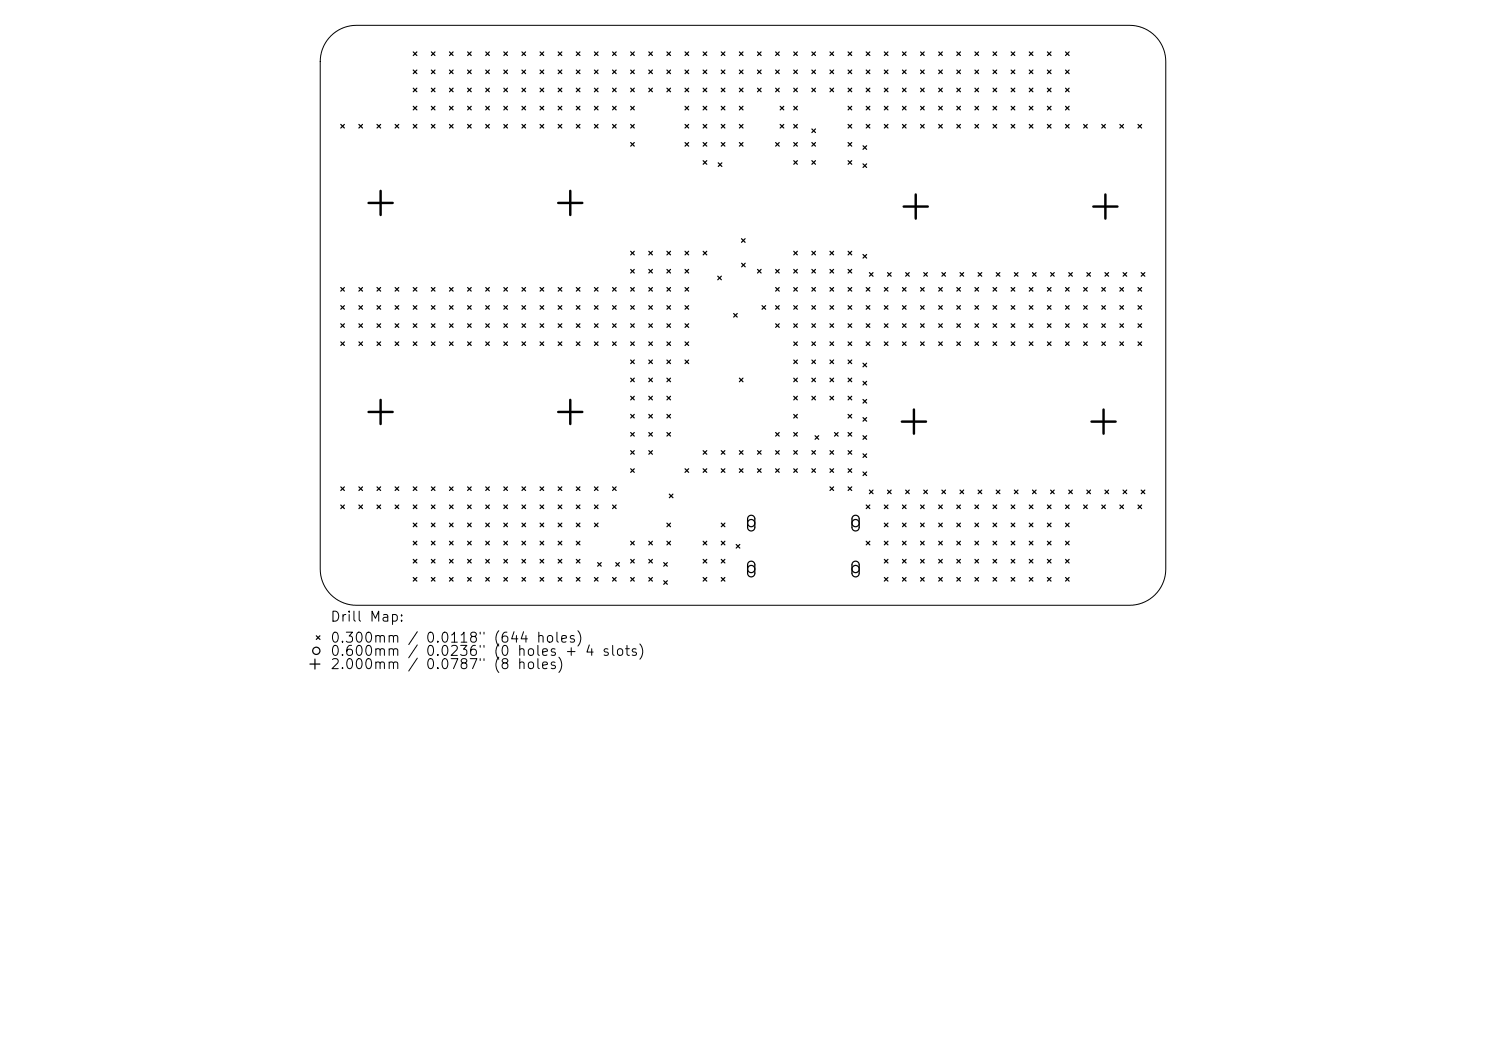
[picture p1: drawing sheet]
<svg xmlns="http://www.w3.org/2000/svg" width="297mm" height="210mm" viewBox="0 0 297 210" stroke-linecap="round" stroke-linejoin="round" font-family="sans-serif">
<defs><g id="words">
<g font-size="2">
<text x="65.9" y="124.7">Drill Map:</text>
<text x="65.9" y="128.9">0.300mm / 0.0118&quot; (644 holes)</text>
<text x="65.9" y="131.6">0.600mm</text>
<text x="84.9" y="131.6">0.0236&quot; (0 holes + 4 slots)</text>
<text x="65.9" y="134.2">2.000mm / 0.0787&quot; (8 holes)</text>
</g>
</g></defs>
<path d="M66.1 7.2a7.2 7.2 0 0 1 5.1-2.1h154.6a7.2 7.2 0 0 1 7.2 7.2v101.4a7.2 7.2 0 0 1-7.2 7.2h-154.6a7.2 7.2 0 0 1-7.2-7.2v-101.4a7.2 7.2 0 0 1 2.1-5.1z" fill="none" stroke="#000" stroke-width=".2"/>
<g fill="none" stroke="#000" stroke-width=".24">
<path d="M82.6 10.4l.7 .7M82.6 14l.7 .7M82.6 17.6l.7 .7M83.3 10.4l-.7 .7M83.3 14l-.7 .7M83.3 17.6l-.7 .7M86.2 14l.7 .7M86.2 17.6l.7 .7M86.2 10.4l.7 .7M86.9 10.4l-.7 .7M86.9 14l-.7 .7M86.9 17.6l-.7 .7"/>
<path d="M89.8 17.6l.8 .7M89.8 14l.8 .7M89.8 10.4l.8 .7M90.6 10.4l-.8 .7M90.6 14l-.8 .7M90.6 17.6l-.8 .7M93.5 17.6l.7 .7M93.5 10.4l.7 .7M93.5 14l.7 .7M94.2 10.4l-.7 .7M94.2 14l-.7 .7M94.2 17.6l-.7 .7"/>
<path d="M97.1 14l.7 .7M97.1 17.6l.7 .7M97.1 10.4l.7 .7M97.8 10.4l-.7 .7M97.8 14l-.7 .7M97.8 17.6l-.7 .7M100.7 14l.7 .7M100.7 10.4l.7 .7M100.7 17.6l.7 .7M101.4 10.4l-.7 .7M101.4 14l-.7 .7M101.4 17.6l-.7 .7"/>
<path d="M104.3 17.6l.7 .7M104.3 14l.7 .7M104.3 10.4l.7 .7M105 10.4l-.7 .7M105 14l-.7 .7M105 17.6l-.7 .7M107.9 17.6l.8 .7M107.9 14l.8 .7M107.9 10.4l.8 .7M108.7 17.6l-.8 .7M108.7 10.4l-.8 .7M108.7 14l-.8 .7"/>
<path d="M111.6 17.6l.7 .7M111.6 14l.7 .7M111.6 10.4l.7 .7M112.3 14l-.7 .7M112.3 10.4l-.7 .7M112.3 17.6l-.7 .7M115.2 17.6l.7 .7M115.2 10.4l.7 .7M115.2 14l.7 .7M115.9 10.4l-.7 .7M115.9 17.6l-.7 .7M115.9 14l-.7 .7"/>
<path d="M118.8 14l.7 .7M118.8 17.6l.7 .7M118.8 10.4l.7 .7M119.5 14l-.7 .7M119.5 17.6l-.7 .7M119.5 10.4l-.7 .7M122.4 14l.8 .7M122.4 10.4l.8 .7M122.4 17.6l.8 .7M123.2 10.4l-.8 .7M123.2 14l-.8 .7M123.2 17.6l-.8 .7"/>
<path d="M126 17.6l.8 .7M126 14l.8 .7M126 10.4l.8 .7M126.8 10.4l-.8 .7M126.8 14l-.8 .7M126.8 17.6l-.8 .7M129.7 17.6l.7 .7M129.7 14l.7 .7M129.7 10.4l.7 .7M130.4 10.4l-.7 .7M130.4 17.6l-.7 .7M130.4 14l-.7 .7"/>
<path d="M133.3 17.6l.7 .7M133.3 14l.7 .7M133.3 10.4l.7 .7M134 14l-.7 .7M134 17.6l-.7 .7M134 10.4l-.7 .7M136.9 17.6l.7 .7M136.9 14l.7 .7M136.9 10.4l.7 .7M137.6 10.4l-.7 .7M137.6 14l-.7 .7M137.6 17.6l-.7 .7"/>
<path d="M140.5 14l.8 .7M140.5 10.4l.8 .7M140.5 17.6l.8 .7M141.3 10.4l-.8 .7M141.3 14l-.8 .7M141.3 17.6l-.8 .7M144.2 17.6l.7 .7M144.2 14l.7 .7M144.2 10.4l.7 .7M144.9 10.4l-.7 .7M144.9 17.6l-.7 .7M144.9 14l-.7 .7"/>
<path d="M147.8 17.6l.7 .7M147.8 14l.7 .7M147.8 10.4l.7 .7M148.5 17.6l-.7 .7M148.5 14l-.7 .7M148.5 10.4l-.7 .7M151.4 17.6l.7 .7M151.4 14l.7 .7M151.4 10.4l.7 .7M152.1 14l-.7 .7M152.1 17.6l-.7 .7M152.1 10.4l-.7 .7"/>
<path d="M155 17.6l.7 .7M155 10.4l.7 .7M155 14l.7 .7M155.7 10.4l-.7 .7M155.7 14l-.7 .7M155.7 17.6l-.7 .7M158.6 14l.8 .7M158.6 17.6l.8 .7M158.6 10.4l.8 .7M159.4 10.4l-.8 .7M159.4 17.6l-.8 .7M159.4 14l-.8 .7"/>
<path d="M162.3 14l.7 .7M162.3 10.4l.7 .7M162.3 17.6l.7 .7M163 14l-.7 .7M163 17.6l-.7 .7M163 10.4l-.7 .7M165.9 17.6l.7 .7M165.9 14l.7 .7M165.9 10.4l.7 .7M166.6 10.4l-.7 .7M166.6 14l-.7 .7M166.6 17.6l-.7 .7"/>
<path d="M169.5 17.6l.7 .7M169.5 14l.7 .7M169.5 10.4l.7 .7M170.2 10.4l-.7 .7M170.2 14l-.7 .7M170.2 17.6l-.7 .7M173.1 17.6l.8 .7M173.1 14l.8 .7M173.1 10.4l.8 .7M173.9 17.6l-.8 .7M173.9 14l-.8 .7M173.9 10.4l-.8 .7"/>
<path d="M176.7 17.6l.8 .7M176.7 10.4l.8 .7M176.7 14l.8 .7M177.5 17.6l-.8 .7M177.5 14l-.8 .7M177.5 10.4l-.8 .7M180.4 14l.7 .7M180.4 17.6l.7 .7M180.4 10.4l.7 .7M181.1 14l-.7 .7M181.1 10.4l-.7 .7M181.1 17.6l-.7 .7"/>
<path d="M184 14l.7 .7M184 10.4l.7 .7M184 17.6l.7 .7M184.7 10.4l-.7 .7M184.7 17.6l-.7 .7M184.7 14l-.7 .7M187.6 17.6l.7 .7M187.6 14l.7 .7M187.6 10.4l.7 .7M188.3 17.6l-.7 .7M188.3 14l-.7 .7M188.3 10.4l-.7 .7"/>
<path d="M191.2 17.6l.8 .7M191.2 14l.8 .7M191.2 10.4l.8 .7M192 14l-.8 .7M192 17.6l-.8 .7M192 10.4l-.8 .7M194.9 17.6l.7 .7M194.9 14l.7 .7M194.9 10.4l.7 .7M195.6 10.4l-.7 .7M195.6 14l-.7 .7M195.6 17.6l-.7 .7"/>
<path d="M198.5 17.6l.7 .7M198.5 10.4l.7 .7M198.5 14l.7 .7M199.2 10.4l-.7 .7M199.2 17.6l-.7 .7M199.2 14l-.7 .7M202.1 14l.7 .7M202.1 17.6l.7 .7M202.1 10.4l.7 .7M202.8 17.6l-.7 .7M202.8 14l-.7 .7M202.8 10.4l-.7 .7"/>
<path d="M205.7 17.6l.7 .7M205.7 14l.7 .7M205.7 10.4l.7 .7M206.4 14l-.7 .7M206.4 17.6l-.7 .7M206.4 10.4l-.7 .7M209.3 17.6l.8 .7M209.3 14l.8 .7M209.3 10.4l.8 .7M210.1 10.4l-.8 .7M210.1 14l-.8 .7M210.1 17.6l-.8 .7"/>
<path d="M213 17.6l.7 .7M213 14l.7 .7M213 10.4l.7 .7M213.7 10.4l-.7 .7M213.7 17.6l-.7 .7M213.7 14l-.7 .7M68.1 24.9l.7 .7M68.8 24.9l-.7 .7M71.7 24.9l.8 .7M72.5 24.9l-.8 .7M75.4 24.9l.7 .7M76.1 24.9l-.7 .7"/>
<path d="M79 24.9l.7 .7M79.7 24.9l-.7 .7M82.6 21.2l.7 .8M82.6 24.9l.7 .7M83.3 21.2l-.7 .8M83.3 24.9l-.7 .7M86.2 24.9l.7 .7M86.2 21.2l.7 .8M86.9 21.2l-.7 .8M86.9 24.9l-.7 .7M89.8 21.2l.8 .8M89.8 24.9l.8 .7"/>
<path d="M90.6 21.2l-.8 .8M90.6 24.9l-.8 .7M93.5 21.2l.7 .8M93.5 24.9l.7 .7M94.2 21.2l-.7 .8M94.2 24.9l-.7 .7M97.1 24.9l.7 .7M97.1 21.2l.7 .8M97.8 21.2l-.7 .8M97.8 24.9l-.7 .7M100.7 24.9l.7 .7M100.7 21.2l.7 .8"/>
<path d="M101.4 24.9l-.7 .7M101.4 21.2l-.7 .8M104.3 24.9l.7 .7M104.3 21.2l.7 .8M105 21.2l-.7 .8M105 24.9l-.7 .7M107.9 24.9l.8 .7M107.9 21.2l.8 .8M108.7 24.9l-.8 .7M108.7 21.2l-.8 .8M111.6 21.2l.7 .8M111.6 24.9l.7 .7"/>
<path d="M112.3 21.2l-.7 .8M112.3 24.9l-.7 .7M115.2 21.2l.7 .8M115.2 24.9l.7 .7M115.9 21.2l-.7 .8M115.9 24.9l-.7 .7M118.8 24.9l.7 .7M118.8 21.2l.7 .8M119.5 21.2l-.7 .8M119.5 24.9l-.7 .7M122.4 24.9l.8 .7M122.4 21.2l.8 .8"/>
<path d="M123.2 24.9l-.8 .7M123.2 21.2l-.8 .8M126 28.5l.8 .7M126 24.9l.8 .7M126 21.2l.8 .8M126.8 21.2l-.8 .8M126.8 24.9l-.8 .7M126.8 28.5l-.8 .7M136.9 24.9l.7 .7M136.9 21.2l.7 .8M136.9 28.5l.7 .7M137.6 28.5l-.7 .7"/>
<path d="M137.6 24.9l-.7 .7M137.6 21.2l-.7 .8M140.5 24.9l.8 .7M140.5 21.2l.8 .8M140.5 32.1l.8 .7M140.5 28.5l.8 .7M141.3 24.9l-.8 .7M141.3 28.5l-.8 .7M141.3 21.2l-.8 .8M141.3 32.1l-.8 .7M143.6 32.5l.7 .8M144.2 28.5l.7 .7"/>
<path d="M144.2 24.9l.7 .7M144.2 21.2l.7 .8M144.3 32.5l-.7 .8M144.9 21.2l-.7 .8M144.9 24.9l-.7 .7M144.9 28.5l-.7 .7M147.8 28.5l.7 .7M147.8 24.9l.7 .7M147.8 21.2l.7 .8M148.5 21.2l-.7 .8M148.5 28.5l-.7 .7M148.5 24.9l-.7 .7"/>
<path d="M155 28.5l.7 .7M155.7 28.5l-.7 .7M155.9 21.2l.8 .8M155.9 24.9l.8 .7M156.7 21.2l-.8 .8M156.7 24.9l-.8 .7M158.6 24.9l.8 .7M158.6 21.2l.8 .8M158.6 32.1l.8 .7M158.6 28.5l.8 .7M159.4 21.2l-.8 .8M159.4 24.9l-.8 .7"/>
<path d="M159.4 32.1l-.8 .7M159.4 28.5l-.8 .7M162.3 32.1l.7 .7M162.3 25.8l.7 .7M162.3 28.5l.7 .7M163 32.1l-.7 .7M163 28.5l-.7 .7M163 25.8l-.7 .7M169.5 28.5l.7 .7M169.5 24.9l.7 .7M169.5 21.2l.7 .8M169.5 32.1l.7 .7"/>
<path d="M170.2 24.9l-.7 .7M170.2 28.5l-.7 .7M170.2 21.2l-.7 .8M170.2 32.1l-.7 .7M172.5 29.1l.7 .7M172.5 32.7l.7 .8M173.1 21.2l.8 .8M173.1 24.9l.8 .7M173.2 32.7l-.7 .8M173.2 29.1l-.7 .7M173.9 21.2l-.8 .8M173.9 24.9l-.8 .7"/>
<path d="M176.7 21.2l.8 .8M176.7 24.9l.8 .7M177.5 21.2l-.8 .8M177.5 24.9l-.8 .7M180.4 24.9l.7 .7M180.4 21.2l.7 .8M181.1 24.9l-.7 .7M181.1 21.2l-.7 .8M184 24.9l.7 .7M184 21.2l.7 .8M184.7 21.2l-.7 .8M184.7 24.9l-.7 .7"/>
<path d="M187.6 24.9l.7 .7M187.6 21.2l.7 .8M188.3 21.2l-.7 .8M188.3 24.9l-.7 .7M191.2 21.2l.8 .8M191.2 24.9l.8 .7M192 24.9l-.8 .7M192 21.2l-.8 .8M194.9 21.2l.7 .8M194.9 24.9l.7 .7M195.6 24.9l-.7 .7M195.6 21.2l-.7 .8"/>
<path d="M198.5 24.9l.7 .7M198.5 21.2l.7 .8M199.2 21.2l-.7 .8M199.2 24.9l-.7 .7M202.1 24.9l.7 .7M202.1 21.2l.7 .8M202.8 21.2l-.7 .8M202.8 24.9l-.7 .7M205.7 24.9l.7 .7M205.7 21.2l.7 .8M206.4 24.9l-.7 .7M206.4 21.2l-.7 .8"/>
<path d="M209.3 24.9l.8 .7M209.3 21.2l.8 .8M210.1 24.9l-.8 .7M210.1 21.2l-.8 .8M213 21.2l.7 .8M213 24.9l.7 .7M213.7 21.2l-.7 .8M213.7 24.9l-.7 .7M216.6 24.9l.7 .7M217.3 24.9l-.7 .7M220.2 24.9l.7 .7M220.9 24.9l-.7 .7"/>
<path d="M223.8 24.9l.8 .7M224.6 24.9l-.8 .7M227.4 24.9l.8 .7M228.2 24.9l-.8 .7M68.1 57.5l.7 .7M68.8 57.5l-.7 .7M71.7 57.5l.8 .7M72.5 57.5l-.8 .7M75.4 57.5l.7 .7M76.1 57.5l-.7 .7M79 57.5l.7 .7M79.7 57.5l-.7 .7"/>
<path d="M82.6 57.5l.7 .7M83.3 57.5l-.7 .7M86.2 57.5l.7 .7M86.9 57.5l-.7 .7M89.8 57.5l.8 .7M90.6 57.5l-.8 .7M93.5 57.5l.7 .7M94.2 57.5l-.7 .7M97.1 57.5l.7 .7M97.8 57.5l-.7 .7M100.7 57.5l.7 .7M101.4 57.5l-.7 .7"/>
<path d="M104.3 57.5l.7 .7M105 57.5l-.7 .7M107.9 57.5l.8 .7M108.7 57.5l-.8 .7M111.6 57.5l.7 .7M112.3 57.5l-.7 .7M115.2 57.5l.7 .7M115.9 57.5l-.7 .7M118.8 57.5l.7 .7M119.5 57.5l-.7 .7M122.4 57.5l.8 .7M123.2 57.5l-.8 .7"/>
<path d="M126 50.2l.8 .7M126 53.8l.8 .8M126 57.5l.8 .7M126.8 50.2l-.8 .7M126.8 53.8l-.8 .8M126.8 57.5l-.8 .7M129.7 53.8l.7 .8M129.7 57.5l.7 .7M129.7 50.2l.7 .7M130.4 50.2l-.7 .7M130.4 53.8l-.7 .8M130.4 57.5l-.7 .7"/>
<path d="M133.3 53.8l.7 .8M133.3 50.2l.7 .7M133.3 57.5l.7 .7M134 50.2l-.7 .7M134 57.5l-.7 .7M134 53.8l-.7 .8M136.9 57.5l.7 .7M136.9 53.8l.7 .8M136.9 50.2l.7 .7M137.6 57.5l-.7 .7M137.6 53.8l-.7 .8M137.6 50.2l-.7 .7"/>
<path d="M140.5 50.2l.8 .7M141.3 50.2l-.8 .7M143.5 55.2l.7 .7M144.2 55.2l-.7 .7M148.2 47.7l.7 .7M148.2 52.6l.7 .7M148.9 47.7l-.7 .7M148.9 52.6l-.7 .7M151.4 53.8l.7 .8M152.1 53.8l-.7 .8M155 57.5l.7 .7M155 53.8l.7 .8"/>
<path d="M155.7 53.8l-.7 .8M155.7 57.5l-.7 .7M158.6 57.5l.8 .7M158.6 50.2l.8 .7M158.6 53.8l.8 .8M159.4 50.2l-.8 .7M159.4 53.8l-.8 .8M159.4 57.5l-.8 .7M162.3 50.2l.7 .7M162.3 53.8l.7 .8M162.3 57.5l.7 .7M163 50.2l-.7 .7"/>
<path d="M163 57.5l-.7 .7M163 53.8l-.7 .8M165.9 57.5l.7 .7M165.9 50.2l.7 .7M165.9 53.8l.7 .8M166.6 53.8l-.7 .8M166.6 57.5l-.7 .7M166.6 50.2l-.7 .7M169.5 53.8l.7 .8M169.5 57.5l.7 .7M169.5 50.2l.7 .7M170.2 50.2l-.7 .7"/>
<path d="M170.2 53.8l-.7 .8M170.2 57.5l-.7 .7M172.5 50.8l.7 .8M173.1 57.5l.8 .7M173.2 50.8l-.7 .8M173.8 54.5l.7 .7M173.9 57.5l-.8 .7M174.5 54.5l-.7 .7M176.7 57.5l.8 .7M177.4 54.5l.7 .7M177.5 57.5l-.8 .7M178.1 54.5l-.7 .7"/>
<path d="M180.4 57.5l.7 .7M181 54.5l.7 .7M181.1 57.5l-.7 .7M181.7 54.5l-.7 .7M184 57.5l.7 .7M184.6 54.5l.8 .7M184.7 57.5l-.7 .7M185.4 54.5l-.8 .7M187.6 57.5l.7 .7M188.3 54.5l.7 .7M188.3 57.5l-.7 .7M189 54.5l-.7 .7"/>
<path d="M191.2 57.5l.8 .7M191.9 54.5l.7 .7M192 57.5l-.8 .7M192.6 54.5l-.7 .7M194.9 57.5l.7 .7M195.5 54.5l.7 .7M195.6 57.5l-.7 .7M196.2 54.5l-.7 .7M198.5 57.5l.7 .7M199.1 54.5l.7 .7M199.2 57.5l-.7 .7M199.8 54.5l-.7 .7"/>
<path d="M202.1 57.5l.7 .7M202.7 54.5l.8 .7M202.8 57.5l-.7 .7M203.5 54.5l-.8 .7M205.7 57.5l.7 .7M206.4 54.5l.7 .7M206.4 57.5l-.7 .7M207.1 54.5l-.7 .7M209.3 57.5l.8 .7M210 54.5l.7 .7M210.1 57.5l-.8 .7M210.7 54.5l-.7 .7"/>
<path d="M213 57.5l.7 .7M213.6 54.5l.7 .7M213.7 57.5l-.7 .7M214.3 54.5l-.7 .7M216.6 57.5l.7 .7M217.2 54.5l.7 .7M217.3 57.5l-.7 .7M217.9 54.5l-.7 .7M220.2 57.5l.7 .7M220.8 54.5l.8 .7M220.9 57.5l-.7 .7M221.6 54.5l-.8 .7"/>
<path d="M223.8 57.5l.8 .7M224.5 54.5l.7 .7M224.6 57.5l-.8 .7M225.2 54.5l-.7 .7M227.4 57.5l.8 .7M228.1 54.5l.7 .7M228.2 57.5l-.8 .7M228.8 54.5l-.7 .7M68.1 61.1l.7 .7M68.1 64.7l.7 .7M68.1 68.3l.7 .7M68.8 61.1l-.7 .7"/>
<path d="M68.8 64.7l-.7 .7M68.8 68.3l-.7 .7M71.7 61.1l.8 .7M71.7 64.7l.8 .7M71.7 68.3l.8 .7M72.5 61.1l-.8 .7M72.5 64.7l-.8 .7M72.5 68.3l-.8 .7M75.4 64.7l.7 .7M75.4 68.3l.7 .7M75.4 61.1l.7 .7M76.1 61.1l-.7 .7"/>
<path d="M76.1 64.7l-.7 .7M76.1 68.3l-.7 .7M79 68.3l.7 .7M79 64.7l.7 .7M79 61.1l.7 .7M79.7 61.1l-.7 .7M79.7 64.7l-.7 .7M79.7 68.3l-.7 .7M82.6 68.3l.7 .7M82.6 61.1l.7 .7M82.6 64.7l.7 .7M83.3 61.1l-.7 .7"/>
<path d="M83.3 64.7l-.7 .7M83.3 68.3l-.7 .7M86.2 64.7l.7 .7M86.2 61.1l.7 .7M86.2 68.3l.7 .7M86.9 61.1l-.7 .7M86.9 64.7l-.7 .7M86.9 68.3l-.7 .7M89.8 64.7l.8 .7M89.8 61.1l.8 .7M89.8 68.3l.8 .7M90.6 61.1l-.8 .7"/>
<path d="M90.6 64.7l-.8 .7M90.6 68.3l-.8 .7M93.5 68.3l.7 .7M93.5 64.7l.7 .7M93.5 61.1l.7 .7M94.2 61.1l-.7 .7M94.2 64.7l-.7 .7M94.2 68.3l-.7 .7M97.1 68.3l.7 .7M97.1 64.7l.7 .7M97.1 61.1l.7 .7M97.8 68.3l-.7 .7"/>
<path d="M97.8 61.1l-.7 .7M97.8 64.7l-.7 .7M100.7 68.3l.7 .7M100.7 61.1l.7 .7M100.7 64.7l.7 .7M101.4 64.7l-.7 .7M101.4 68.3l-.7 .7M101.4 61.1l-.7 .7M104.3 68.3l.7 .7M104.3 61.1l.7 .7M104.3 64.7l.7 .7M105 61.1l-.7 .7"/>
<path d="M105 64.7l-.7 .7M105 68.3l-.7 .7M107.9 64.7l.8 .7M107.9 61.1l.8 .7M107.9 68.3l.8 .7M108.7 61.1l-.8 .7M108.7 64.7l-.8 .7M108.7 68.3l-.8 .7M111.6 64.7l.7 .7M111.6 61.1l.7 .7M111.6 68.3l.7 .7M112.3 61.1l-.7 .7"/>
<path d="M112.3 64.7l-.7 .7M112.3 68.3l-.7 .7M115.2 68.3l.7 .7M115.2 64.7l.7 .7M115.2 61.1l.7 .7M115.9 61.1l-.7 .7M115.9 64.7l-.7 .7M115.9 68.3l-.7 .7M118.8 68.3l.7 .7M118.8 64.7l.7 .7M118.8 61.1l.7 .7M119.5 61.1l-.7 .7"/>
<path d="M119.5 64.7l-.7 .7M119.5 68.3l-.7 .7M122.4 68.3l.8 .7M122.4 61.1l.8 .7M122.4 64.7l.8 .7M123.2 61.1l-.8 .7M123.2 64.7l-.8 .7M123.2 68.3l-.8 .7M126 75.6l.8 .7M126 71.9l.8 .8M126 64.7l.8 .7M126 68.3l.8 .7"/>
<path d="M126 61.1l.8 .7M126 79.2l.8 .7M126.8 61.1l-.8 .7M126.8 68.3l-.8 .7M126.8 71.9l-.8 .8M126.8 64.7l-.8 .7M126.8 75.6l-.8 .7M126.8 79.2l-.8 .7M129.7 75.6l.7 .7M129.7 71.9l.7 .8M129.7 64.7l.7 .7M129.7 61.1l.7 .7"/>
<path d="M129.7 68.3l.7 .7M129.7 79.2l.7 .7M130.4 64.7l-.7 .7M130.4 68.3l-.7 .7M130.4 61.1l-.7 .7M130.4 71.9l-.7 .8M130.4 75.6l-.7 .7M130.4 79.2l-.7 .7M133.3 79.2l.7 .7M133.3 75.6l.7 .7M133.3 68.3l.7 .7M133.3 61.1l.7 .7"/>
<path d="M133.3 64.7l.7 .7M133.3 71.9l.7 .8M134 61.1l-.7 .7M134 64.7l-.7 .7M134 68.3l-.7 .7M134 71.9l-.7 .8M134 75.6l-.7 .7M134 79.2l-.7 .7M136.9 64.7l.7 .7M136.9 68.3l.7 .7M136.9 61.1l.7 .7M136.9 71.9l.7 .8"/>
<path d="M137.6 61.1l-.7 .7M137.6 68.3l-.7 .7M137.6 71.9l-.7 .8M137.6 64.7l-.7 .7M146.6 62.6l.8 .8M147.4 62.6l-.8 .8M147.8 75.6l.7 .7M148.5 75.6l-.7 .7M152.3 61.1l.7 .7M153 61.1l-.7 .7M155 64.7l.7 .7M155 61.1l.7 .7"/>
<path d="M155.7 64.7l-.7 .7M155.7 61.1l-.7 .7M158.6 68.3l.8 .7M158.6 64.7l.8 .7M158.6 61.1l.8 .7M158.6 71.9l.8 .8M158.6 75.6l.8 .7M158.6 79.2l.8 .7M159.4 61.1l-.8 .7M159.4 64.7l-.8 .7M159.4 68.3l-.8 .7M159.4 75.6l-.8 .7"/>
<path d="M159.4 79.2l-.8 .7M159.4 71.9l-.8 .8M162.3 71.9l.7 .8M162.3 61.1l.7 .7M162.3 68.3l.7 .7M162.3 64.7l.7 .7M162.3 75.6l.7 .7M162.3 79.2l.7 .7M163 61.1l-.7 .7M163 64.7l-.7 .7M163 71.9l-.7 .8M163 75.6l-.7 .7"/>
<path d="M163 79.2l-.7 .7M163 68.3l-.7 .7M165.9 71.9l.7 .8M165.9 61.1l.7 .7M165.9 68.3l.7 .7M165.9 79.2l.7 .7M165.9 64.7l.7 .7M165.9 75.6l.7 .7M166.6 61.1l-.7 .7M166.6 68.3l-.7 .7M166.6 71.9l-.7 .8M166.6 75.6l-.7 .7"/>
<path d="M166.6 64.7l-.7 .7M166.6 79.2l-.7 .7M169.5 75.6l.7 .7M169.5 61.1l.7 .7M169.5 64.7l.7 .7M169.5 71.9l.7 .8M169.5 68.3l.7 .7M169.5 79.2l.7 .7M170.2 64.7l-.7 .7M170.2 68.3l-.7 .7M170.2 71.9l-.7 .8M170.2 79.2l-.7 .7"/>
<path d="M170.2 61.1l-.7 .7M170.2 75.6l-.7 .7M172.5 72.6l.7 .7M172.5 76.2l.7 .7M172.5 79.8l.7 .7M173.1 64.7l.8 .7M173.1 61.1l.8 .7M173.1 68.3l.8 .7M173.2 76.2l-.7 .7M173.2 79.8l-.7 .7M173.2 72.6l-.7 .7M173.9 61.1l-.8 .7"/>
<path d="M173.9 64.7l-.8 .7M173.9 68.3l-.8 .7M176.7 68.3l.8 .7M176.7 64.7l.8 .7M176.7 61.1l.8 .7M177.5 61.1l-.8 .7M177.5 64.7l-.8 .7M177.5 68.3l-.8 .7M180.4 68.3l.7 .7M180.4 64.7l.7 .7M180.4 61.1l.7 .7M181.1 61.1l-.7 .7"/>
<path d="M181.1 68.3l-.7 .7M181.1 64.7l-.7 .7M184 68.3l.7 .7M184 61.1l.7 .7M184 64.7l.7 .7M184.7 64.7l-.7 .7M184.7 68.3l-.7 .7M184.7 61.1l-.7 .7M187.6 68.3l.7 .7M187.6 61.1l.7 .7M187.6 64.7l.7 .7M188.3 61.1l-.7 .7"/>
<path d="M188.3 64.7l-.7 .7M188.3 68.3l-.7 .7M191.2 64.7l.8 .7M191.2 61.1l.8 .7M191.2 68.3l.8 .7M192 61.1l-.8 .7M192 64.7l-.8 .7M192 68.3l-.8 .7M194.9 68.3l.7 .7M194.9 64.7l.7 .7M194.9 61.1l.7 .7M195.6 61.1l-.7 .7"/>
<path d="M195.6 68.3l-.7 .7M195.6 64.7l-.7 .7M198.5 68.3l.7 .7M198.5 64.7l.7 .7M198.5 61.1l.7 .7M199.2 64.7l-.7 .7M199.2 68.3l-.7 .7M199.2 61.1l-.7 .7M202.1 68.3l.7 .7M202.1 64.7l.7 .7M202.1 61.1l.7 .7M202.8 61.1l-.7 .7"/>
<path d="M202.8 64.7l-.7 .7M202.8 68.3l-.7 .7M205.7 68.3l.7 .7M205.7 61.1l.7 .7M205.7 64.7l.7 .7M206.4 61.1l-.7 .7M206.4 64.7l-.7 .7M206.4 68.3l-.7 .7M209.3 64.7l.8 .7M209.3 61.1l.8 .7M209.3 68.3l.8 .7M210.1 68.3l-.8 .7"/>
<path d="M210.1 61.1l-.8 .7M210.1 64.7l-.8 .7M213 64.7l.7 .7M213 61.1l.7 .7M213 68.3l.7 .7M213.7 68.3l-.7 .7M213.7 64.7l-.7 .7M213.7 61.1l-.7 .7M216.6 68.3l.7 .7M216.6 64.7l.7 .7M216.6 61.1l.7 .7M217.3 64.7l-.7 .7"/>
<path d="M217.3 61.1l-.7 .7M217.3 68.3l-.7 .7M220.2 68.3l.7 .7M220.2 64.7l.7 .7M220.2 61.1l.7 .7M220.9 61.1l-.7 .7M220.9 64.7l-.7 .7M220.9 68.3l-.7 .7M223.8 68.3l.8 .7M223.8 61.1l.8 .7M223.8 64.7l.8 .7M224.6 61.1l-.8 .7"/>
<path d="M224.6 68.3l-.8 .7M224.6 64.7l-.8 .7M227.4 68.3l.8 .7M227.4 61.1l.8 .7M227.4 64.7l.8 .7M228.2 64.7l-.8 .7M228.2 68.3l-.8 .7M228.2 61.1l-.8 .7M68.1 97.3l.7 .7M68.8 97.3l-.7 .7M71.7 97.3l.8 .7M72.5 97.3l-.8 .7"/>
<path d="M75.4 97.3l.7 .7M76.1 97.3l-.7 .7M79 97.3l.7 .7M79.7 97.3l-.7 .7M82.6 97.3l.7 .7M83.3 97.3l-.7 .7M86.2 97.3l.7 .7M86.9 97.3l-.7 .7M89.8 97.3l.8 .7M90.6 97.3l-.8 .7M93.5 97.3l.7 .7M94.2 97.3l-.7 .7"/>
<path d="M97.1 97.3l.7 .7M97.8 97.3l-.7 .7M100.7 97.3l.7 .7M101.4 97.3l-.7 .7M104.3 97.3l.7 .7M105 97.3l-.7 .7M107.9 97.3l.8 .7M108.7 97.3l-.8 .7M111.6 97.3l.7 .7M112.3 97.3l-.7 .7M115.2 97.3l.7 .7M115.9 97.3l-.7 .7"/>
<path d="M118.8 97.3l.7 .7M119.5 97.3l-.7 .7M122.4 97.3l.8 .7M123.2 97.3l-.8 .7M126 86.4l.8 .7M126 82.8l.8 .7M126 90l.8 .8M126 93.7l.8 .7M126.8 82.8l-.8 .7M126.8 86.4l-.8 .7M126.8 90l-.8 .8M126.8 93.7l-.8 .7"/>
<path d="M129.7 86.4l.7 .7M129.7 82.8l.7 .7M129.7 90l.7 .8M130.4 82.8l-.7 .7M130.4 86.4l-.7 .7M130.4 90l-.7 .8M133.3 86.4l.7 .7M133.3 82.8l.7 .7M133.8 98.7l.7 .8M134 82.8l-.7 .7M134 86.4l-.7 .7M134.5 98.7l-.7 .8"/>
<path d="M136.9 93.7l.7 .7M137.6 93.7l-.7 .7M140.5 93.7l.8 .7M140.5 90l.8 .8M141.3 90l-.8 .8M141.3 93.7l-.8 .7M144.2 93.7l.7 .7M144.2 90l.7 .8M144.9 90l-.7 .8M144.9 93.7l-.7 .7M147.8 93.7l.7 .7M147.8 90l.7 .8"/>
<path d="M148.5 90l-.7 .8M148.5 93.7l-.7 .7M151.4 93.7l.7 .7M151.4 90l.7 .8M152.1 90l-.7 .8M152.1 93.7l-.7 .7M155 90l.7 .8M155 93.7l.7 .7M155 86.4l.7 .7M155.7 86.4l-.7 .7M155.7 90l-.7 .8M155.7 93.7l-.7 .7"/>
<path d="M158.6 93.7l.8 .7M158.6 90l.8 .8M158.6 82.8l.8 .7M158.6 86.4l.8 .7M159.4 82.8l-.8 .7M159.4 86.4l-.8 .7M159.4 90l-.8 .8M159.4 93.7l-.8 .7M162.3 93.7l.7 .7M162.3 90l.7 .8M162.9 87.1l.7 .7M163 90l-.7 .8"/>
<path d="M163 93.7l-.7 .7M163.6 87.1l-.7 .7M165.9 97.3l.7 .7M165.9 90l.7 .8M165.9 93.7l.7 .7M166.6 90l-.7 .8M166.6 93.7l-.7 .7M166.6 97.3l-.7 .7M166.8 86.4l.7 .7M167.5 86.4l-.7 .7M169.5 82.8l.7 .7M169.5 86.4l.7 .7"/>
<path d="M169.5 93.7l.7 .7M169.5 97.3l.7 .7M169.5 90l.7 .8M170.2 82.8l-.7 .7M170.2 86.4l-.7 .7M170.2 90l-.7 .8M170.2 93.7l-.7 .7M170.2 97.3l-.7 .7M172.5 83.4l.7 .8M172.5 87.1l.7 .7M172.5 90.7l.7 .7M172.5 94.3l.7 .7"/>
<path d="M173.2 83.4l-.7 .8M173.2 90.7l-.7 .7M173.2 94.3l-.7 .7M173.2 87.1l-.7 .7M173.8 97.9l.7 .8M174.5 97.9l-.7 .8M177.4 97.9l.7 .8M178.1 97.9l-.7 .8M181 97.9l.7 .8M181.7 97.9l-.7 .8M184.6 97.9l.8 .8M185.4 97.9l-.8 .8"/>
<path d="M188.3 97.9l.7 .8M189 97.9l-.7 .8M191.9 97.9l.7 .8M192.6 97.9l-.7 .8M195.5 97.9l.7 .8M196.2 97.9l-.7 .8M199.1 97.9l.7 .8M199.8 97.9l-.7 .8M202.7 97.9l.8 .8M203.5 97.9l-.8 .8M206.4 97.9l.7 .8M207.1 97.9l-.7 .8"/>
<path d="M210 97.9l.7 .8M210.7 97.9l-.7 .8M213.6 97.9l.7 .8M214.3 97.9l-.7 .8M217.2 97.9l.7 .8M217.9 97.9l-.7 .8M220.8 97.9l.8 .8M221.6 97.9l-.8 .8M224.5 97.9l.7 .8M225.2 97.9l-.7 .8M228.1 97.9l.7 .8M228.8 97.9l-.7 .8"/>
<path d="M68.1 100.9l.7 .7M68.8 100.9l-.7 .7M71.7 100.9l.8 .7M72.5 100.9l-.8 .7M75.4 100.9l.7 .7M76.1 100.9l-.7 .7M79 100.9l.7 .7M79.7 100.9l-.7 .7M82.6 115.4l.7 .7M82.6 108.1l.7 .8M82.6 104.5l.7 .8M82.6 100.9l.7 .7"/>
<path d="M82.6 111.8l.7 .7M83.3 100.9l-.7 .7M83.3 104.5l-.7 .8M83.3 108.1l-.7 .8M83.3 111.8l-.7 .7M83.3 115.4l-.7 .7M86.2 108.1l.7 .8M86.2 104.5l.7 .8M86.2 115.4l.7 .7M86.2 100.9l.7 .7M86.2 111.8l.7 .7M86.9 100.9l-.7 .7"/>
<path d="M86.9 108.1l-.7 .8M86.9 111.8l-.7 .7M86.9 104.5l-.7 .8M86.9 115.4l-.7 .7M89.8 111.8l.8 .7M89.8 108.1l.8 .8M89.8 100.9l.8 .7M89.8 104.5l.8 .8M89.8 115.4l.8 .7M90.6 104.5l-.8 .8M90.6 108.1l-.8 .8M90.6 100.9l-.8 .7"/>
<path d="M90.6 111.8l-.8 .7M90.6 115.4l-.8 .7M93.5 111.8l.7 .7M93.5 108.1l.7 .8M93.5 100.9l.7 .7M93.5 104.5l.7 .8M93.5 115.4l.7 .7M94.2 100.9l-.7 .7M94.2 104.5l-.7 .8M94.2 108.1l-.7 .8M94.2 111.8l-.7 .7M94.2 115.4l-.7 .7"/>
<path d="M97.1 115.4l.7 .7M97.1 111.8l.7 .7M97.1 104.5l.7 .8M97.1 100.9l.7 .7M97.1 108.1l.7 .8M97.8 100.9l-.7 .7M97.8 104.5l-.7 .8M97.8 108.1l-.7 .8M97.8 111.8l-.7 .7M97.8 115.4l-.7 .7M100.7 115.4l.7 .7M100.7 104.5l.7 .8"/>
<path d="M100.7 111.8l.7 .7M100.7 100.9l.7 .7M100.7 108.1l.7 .8M101.4 100.9l-.7 .7M101.4 104.5l-.7 .8M101.4 108.1l-.7 .8M101.4 111.8l-.7 .7M101.4 115.4l-.7 .7M104.3 108.1l.7 .8M104.3 115.4l.7 .7M104.3 104.5l.7 .8M104.3 100.9l.7 .7"/>
<path d="M104.3 111.8l.7 .7M105 100.9l-.7 .7M105 104.5l-.7 .8M105 108.1l-.7 .8M105 111.8l-.7 .7M105 115.4l-.7 .7M107.9 108.1l.8 .8M107.9 104.5l.8 .8M107.9 115.4l.8 .7M107.9 100.9l.8 .7M107.9 111.8l.8 .7M108.7 100.9l-.8 .7"/>
<path d="M108.7 104.5l-.8 .8M108.7 108.1l-.8 .8M108.7 111.8l-.8 .7M108.7 115.4l-.8 .7M111.6 111.8l.7 .7M111.6 108.1l.7 .8M111.6 100.9l.7 .7M111.6 104.5l.7 .8M111.6 115.4l.7 .7M112.3 100.9l-.7 .7M112.3 104.5l-.7 .8M112.3 108.1l-.7 .8"/>
<path d="M112.3 111.8l-.7 .7M112.3 115.4l-.7 .7M115.2 111.8l.7 .7M115.2 108.1l.7 .8M115.2 100.9l.7 .7M115.2 104.5l.7 .8M115.2 115.4l.7 .7M115.9 100.9l-.7 .7M115.9 104.5l-.7 .8M115.9 108.1l-.7 .8M115.9 111.8l-.7 .7M115.9 115.4l-.7 .7"/>
<path d="M118.8 115.4l.7 .7M118.8 104.5l.7 .8M118.8 100.9l.7 .7M119.4 112.4l.8 .7M119.5 100.9l-.7 .7M119.5 104.5l-.7 .8M119.5 115.4l-.7 .7M120.2 112.4l-.8 .7M122.4 115.4l.8 .7M122.4 100.9l.8 .7M123.1 112.4l.7 .7M123.2 100.9l-.8 .7"/>
<path d="M123.2 115.4l-.8 .7M123.8 112.4l-.7 .7M126 108.1l.8 .8M126 115.4l.8 .7M126 111.8l.8 .7M126.8 108.1l-.8 .8M126.8 111.8l-.8 .7M126.8 115.4l-.8 .7M129.7 111.8l.7 .7M129.7 108.1l.7 .8M129.7 115.4l.7 .7M130.4 108.1l-.7 .8"/>
<path d="M130.4 111.8l-.7 .7M130.4 115.4l-.7 .7M132.7 112.4l.7 .7M132.7 116l.7 .8M133.3 108.1l.7 .8M133.3 104.5l.7 .8M133.4 112.4l-.7 .7M133.4 116l-.7 .8M134 104.5l-.7 .8M134 108.1l-.7 .8M140.5 115.4l.8 .7M140.5 111.8l.8 .7"/>
<path d="M140.5 108.1l.8 .8M141.3 108.1l-.8 .8M141.3 111.8l-.8 .7M141.3 115.4l-.8 .7M144.2 108.1l.7 .8M144.2 104.5l.7 .8M144.2 115.4l.7 .7M144.2 111.8l.7 .7M144.9 104.5l-.7 .8M144.9 108.1l-.7 .8M144.9 111.8l-.7 .7M144.9 115.4l-.7 .7"/>
<path d="M147.1 108.8l.8 .7M147.9 108.8l-.8 .7M149.6 103.2a.72 .72 0 0 1 .8-.2 .72 .72 0 0 1 .5 .7v1.7a.72 .72 0 0 1-.8 .7 .72 .72 0 0 1-.7-.7v-1.8zM149.6 112.3a.72 .72 0 0 1 .8-.1 .72 .72 0 0 1 .5 .7v1.6a.72 .72 0 0 1-.8 .8 .72 .72 0 0 1-.7-.8v-1.7zM170.5 103.2a.72 .72 0 0 1 .8-.2 .72 .72 0 0 1 .4 .7v1.7a.72 .72 0 0 1-.7 .7 .72 .72 0 0 1-.7-.7v-1.8zM170.5 112.3a.72 .72 0 0 1 .8-.1 .72 .72 0 0 1 .4 .7v1.6a.72 .72 0 0 1-.7 .8 .72 .72 0 0 1-.7-.8v-1.7zM173.1 100.9l.8 .7M173.1 108.1l.8 .8M173.9 100.9l-.8 .7M173.9 108.1l-.8 .8M176.7 100.9l.8 .7M176.7 111.8l.8 .7"/>
<path d="M176.7 104.5l.8 .8M176.7 108.1l.8 .8M176.7 115.4l.8 .7M177.5 104.5l-.8 .8M177.5 100.9l-.8 .7M177.5 108.1l-.8 .8M177.5 111.8l-.8 .7M177.5 115.4l-.8 .7M180.4 104.5l.7 .8M180.4 100.9l.7 .7M180.4 115.4l.7 .7M180.4 108.1l.7 .8"/>
<path d="M180.4 111.8l.7 .7M181.1 100.9l-.7 .7M181.1 104.5l-.7 .8M181.1 108.1l-.7 .8M181.1 111.8l-.7 .7M181.1 115.4l-.7 .7M184 104.5l.7 .8M184 111.8l.7 .7M184 115.4l.7 .7M184 100.9l.7 .7M184 108.1l.7 .8M184.7 100.9l-.7 .7"/>
<path d="M184.7 104.5l-.7 .8M184.7 108.1l-.7 .8M184.7 111.8l-.7 .7M184.7 115.4l-.7 .7M187.6 108.1l.7 .8M187.6 115.4l.7 .7M187.6 104.5l.7 .8M187.6 111.8l.7 .7M187.6 100.9l.7 .7M188.3 100.9l-.7 .7M188.3 104.5l-.7 .8M188.3 108.1l-.7 .8"/>
<path d="M188.3 111.8l-.7 .7M188.3 115.4l-.7 .7M191.2 111.8l.8 .7M191.2 108.1l.8 .8M191.2 115.4l.8 .7M191.2 104.5l.8 .8M191.2 100.9l.8 .7M192 100.9l-.8 .7M192 104.5l-.8 .8M192 108.1l-.8 .8M192 111.8l-.8 .7M192 115.4l-.8 .7"/>
<path d="M194.9 111.8l.7 .7M194.9 108.1l.7 .8M194.9 104.5l.7 .8M194.9 100.9l.7 .7M194.9 115.4l.7 .7M195.6 100.9l-.7 .7M195.6 104.5l-.7 .8M195.6 108.1l-.7 .8M195.6 111.8l-.7 .7M195.6 115.4l-.7 .7M198.5 115.4l.7 .7M198.5 111.8l.7 .7"/>
<path d="M198.5 108.1l.7 .8M198.5 104.5l.7 .8M198.5 100.9l.7 .7M199.2 100.9l-.7 .7M199.2 108.1l-.7 .8M199.2 111.8l-.7 .7M199.2 104.5l-.7 .8M199.2 115.4l-.7 .7M202.1 115.4l.7 .7M202.1 111.8l.7 .7M202.1 104.5l.7 .8M202.1 100.9l.7 .7"/>
<path d="M202.1 108.1l.7 .8M202.8 104.5l-.7 .8M202.8 108.1l-.7 .8M202.8 100.9l-.7 .7M202.8 111.8l-.7 .7M202.8 115.4l-.7 .7M205.7 115.4l.7 .7M205.7 108.1l.7 .8M205.7 104.5l.7 .8M205.7 111.8l.7 .7M205.7 100.9l.7 .7M206.4 100.9l-.7 .7"/>
<path d="M206.4 104.5l-.7 .8M206.4 108.1l-.7 .8M206.4 111.8l-.7 .7M206.4 115.4l-.7 .7M209.3 108.1l.8 .8M209.3 115.4l.8 .7M209.3 104.5l.8 .8M209.3 100.9l.8 .7M209.3 111.8l.8 .7M210.1 100.9l-.8 .7M210.1 104.5l-.8 .8M210.1 111.8l-.8 .7"/>
<path d="M210.1 108.1l-.8 .8M210.1 115.4l-.8 .7M213 111.8l.7 .7M213 108.1l.7 .8M213 104.5l.7 .8M213 115.4l.7 .7M213 100.9l.7 .7M213.7 100.9l-.7 .7M213.7 108.1l-.7 .8M213.7 104.5l-.7 .8M213.7 111.8l-.7 .7M213.7 115.4l-.7 .7"/>
<path d="M216.6 100.9l.7 .7M217.3 100.9l-.7 .7M220.2 100.9l.7 .7M220.9 100.9l-.7 .7M223.8 100.9l.8 .7M224.6 100.9l-.8 .7M227.4 100.9l.8 .7M228.2 100.9l-.8 .7M61.9 132.7h2M62.9 131.7v2M63.2 127l.7 .8M63.9 127l-.7 .8"/>
<circle cx="150.1" cy="104.5" r=".72"/>
<circle cx="150.1" cy="113.7" r=".72"/>
<circle cx="171" cy="104.5" r=".72"/>
<circle cx="171" cy="113.7" r=".72"/>
<circle cx="63.2" cy="130" r=".72"/>
</g>
<g fill="none" stroke="#000" stroke-width=".48">
<path d="M76.1 38.1v4.9M114 38.1v4.9M183 38.9v4.8M220.9 38.9v4.8M73.7 40.5h4.8M111.6 40.5h4.8M180.6 41.3h4.8M218.5 41.3h4.8M76.1 79.9v4.8M114 79.9v4.8M73.7 82.3h4.8M111.6 82.3h4.8"/>
<path d="M180.2 84.2h4.9M182.7 81.8v4.9M218.2 84.2h4.8M220.6 81.8v4.9"/>
</g>
<use href="#words"/>
</svg>
